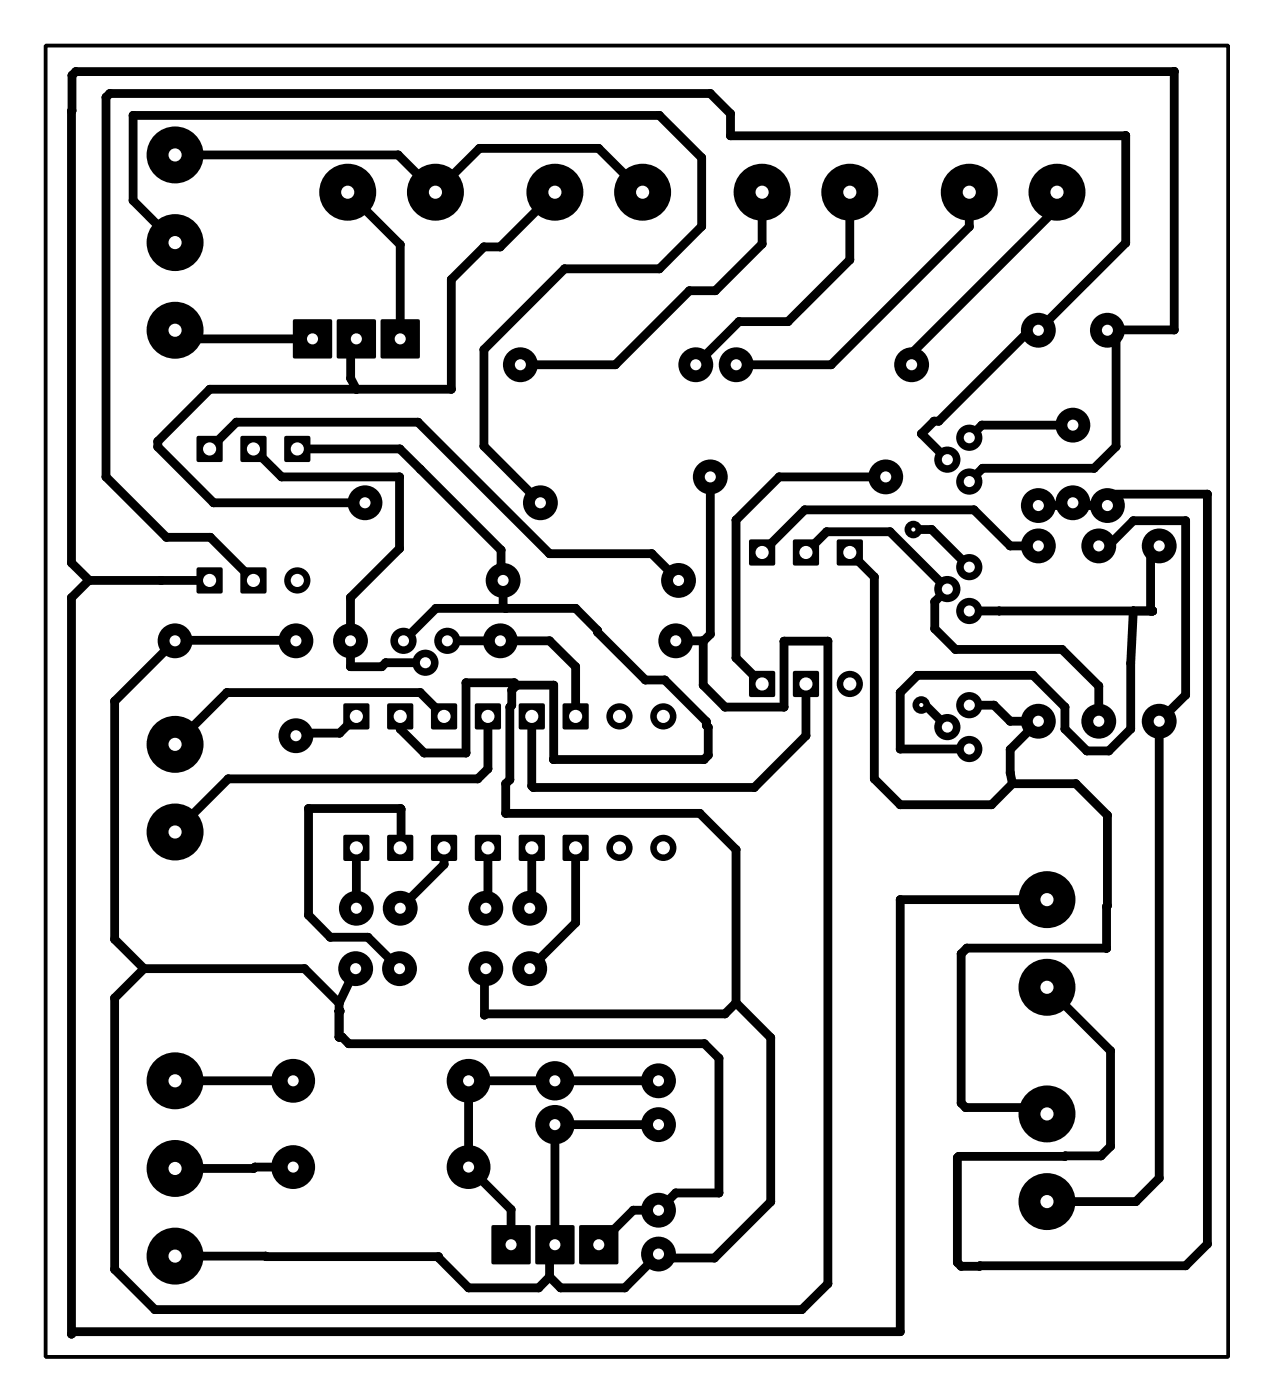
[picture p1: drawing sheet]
<svg xmlns="http://www.w3.org/2000/svg" width="74mm" height="81mm" viewBox="0 0 74 81" stroke-linecap="round" stroke-linejoin="round" font-family="sans-serif">
<g fill="#000">
<path d="M17 18.5h2.2v2.2h-2.2z" fill-rule="evenodd"/>
<path d="M19.5 18.5h2.2v2.2h-2.2z" fill-rule="evenodd"/>
<path d="M22.1 18.5h2.2v2.2h-2.2z" fill-rule="evenodd"/>
<path d="M11.4 32.9h1.5v1.5h-1.5z" fill-rule="evenodd"/>
<path d="M11.4 25.3h1.5v1.4h-1.5z" fill-rule="evenodd"/>
<path d="M13.9 32.9h1.5v1.5h-1.5z" fill-rule="evenodd"/>
<path d="M13.9 25.3h1.5v1.4h-1.5z" fill-rule="evenodd"/>
<path d="M16.5 25.3h1.4v1.4h-1.4z" fill-rule="evenodd"/>
<path d="M43.4 38.9h1.5v1.5h-1.5z" fill-rule="evenodd"/>
<path d="M43.4 31.3h1.5v1.4h-1.5z" fill-rule="evenodd"/>
<path d="M45.9 38.9h1.5v1.5h-1.5z" fill-rule="evenodd"/>
<path d="M45.9 31.3h1.5v1.4h-1.5z" fill-rule="evenodd"/>
<path d="M48.5 31.3h1.4v1.4h-1.4z" fill-rule="evenodd"/>
<path d="M19.9 48.4h1.5v1.5h-1.5z" fill-rule="evenodd"/>
<path d="M19.9 40.8h1.5v1.4h-1.5z" fill-rule="evenodd"/>
<path d="M22.4 48.4h1.5v1.5h-1.5z" fill-rule="evenodd"/>
<path d="M22.4 40.8h1.5v1.4h-1.5z" fill-rule="evenodd"/>
<path d="M25 48.4h1.4v1.5h-1.4z" fill-rule="evenodd"/>
<path d="M25 40.8h1.4v1.4h-1.4z" fill-rule="evenodd"/>
<path d="M27.5 48.4h1.5v1.5h-1.5z" fill-rule="evenodd"/>
<path d="M27.5 40.8h1.5v1.4h-1.5z" fill-rule="evenodd"/>
<path d="M30.1 48.4h1.4v1.5h-1.4z" fill-rule="evenodd"/>
<path d="M30.1 40.8h1.4v1.4h-1.4z" fill-rule="evenodd"/>
<path d="M32.6 48.4h1.5v1.5h-1.5z" fill-rule="evenodd"/>
<path d="M32.6 40.8h1.5v1.4h-1.5z" fill-rule="evenodd"/>
<path d="M28.5 71h2.2v2.2h-2.2z" fill-rule="evenodd"/>
<path d="M31 71h2.2v2.2h-2.2z" fill-rule="evenodd"/>
<path d="M33.6 71h2.2v2.2h-2.2z" fill-rule="evenodd"/>
<circle cx="4.1" cy="6.4" r=".25"/>
<circle cx="4.2" cy="6.4" r=".25"/>
<circle cx="4.2" cy="4.4" r=".25"/>
<circle cx="4.4" cy="4.1" r=".25"/>
<circle cx="6.1" cy="5.6" r=".25"/>
<circle cx="6.4" cy="5.4" r=".25"/>
<circle cx="7.7" cy="11.6" r=".25"/>
<circle cx="7.7" cy="6.7" r=".25"/>
<circle cx="10.1" cy="9" r="1.65"/>
<circle cx="10.1" cy="14.1" r="1.65"/>
<circle cx="10.1" cy="19.1" r="1.65"/>
<circle cx="10.6" cy="19.6" r=".25"/>
<circle cx="20.1" cy="11.1" r="1.65"/>
<circle cx="20.3" cy="20" r=".25"/>
<circle cx="23.1" cy="9" r=".25"/>
<circle cx="23.2" cy="14.2" r=".25"/>
<circle cx="25.2" cy="11.1" r="1.65"/>
<circle cx="26.1" cy="16.2" r=".25"/>
<circle cx="27.8" cy="8.6" r=".25"/>
<circle cx="28" cy="14.3" r=".25"/>
<circle cx="29" cy="14.3" r=".25"/>
<circle cx="32.1" cy="11.1" r="1.65"/>
<circle cx="32.7" cy="15.6" r=".25"/>
<circle cx="34.7" cy="8.6" r=".25"/>
<circle cx="37.2" cy="11.1" r="1.65"/>
<circle cx="38.2" cy="15.6" r=".25"/>
<circle cx="38.2" cy="6.7" r=".25"/>
<circle cx="39.9" cy="16.8" r=".25"/>
<circle cx="40.6" cy="9.1" r=".25"/>
<circle cx="40.6" cy="13.1" r=".25"/>
<circle cx="41.1" cy="5.4" r=".25"/>
<circle cx="41.4" cy="16.8" r=".25"/>
<circle cx="42.3" cy="7.9" r=".25"/>
<circle cx="42.3" cy="6.6" r=".25"/>
<circle cx="42.8" cy="18.6" r=".25"/>
<circle cx="44.1" cy="11.1" r="1.65"/>
<circle cx="44.1" cy="14.1" r=".25"/>
<circle cx="45.6" cy="18.6" r=".25"/>
<circle cx="49.2" cy="11.1" r="1.65"/>
<circle cx="49.2" cy="15.1" r=".25"/>
<circle cx="56.1" cy="11.1" r="1.65"/>
<circle cx="56.1" cy="13.1" r=".25"/>
<circle cx="59.6" cy="19.1" r=".25"/>
<circle cx="60.1" cy="19.1" r="1.01"/>
<circle cx="61.2" cy="11.1" r="1.65"/>
<circle cx="61.2" cy="12.1" r=".25"/>
<circle cx="64.1" cy="19.1" r="1.01"/>
<circle cx="64.2" cy="19.1" r=".25"/>
<circle cx="64.6" cy="19.6" r=".25"/>
<circle cx="65.2" cy="7.9" r=".25"/>
<circle cx="65.2" cy="14.1" r=".25"/>
<circle cx="68" cy="4.1" r=".25"/>
<circle cx="68" cy="19.1" r=".25"/>
<circle cx="4.1" cy="32.6" r=".25"/>
<circle cx="4.1" cy="34.6" r=".25"/>
<circle cx="5.1" cy="33.6" r=".25"/>
<circle cx="5.2" cy="33.6" r=".25"/>
<circle cx="6.1" cy="27.6" r=".25"/>
<circle cx="9.1" cy="25.6" r=".25"/>
<circle cx="9.1" cy="25.9" r=".25"/>
<circle cx="9.3" cy="33.6" r=".25"/>
<circle cx="9.6" cy="31.1" r=".25"/>
<circle cx="10.1" cy="37.1" r="1.01"/>
<circle cx="10.2" cy="37.1" r=".25"/>
<circle cx="12.1" cy="22.6" r=".25"/>
<circle cx="12.2" cy="31.1" r=".25"/>
<circle cx="12.4" cy="29.1" r=".25"/>
<circle cx="13.7" cy="24.5" r=".25"/>
<circle cx="16.3" cy="27.6" r=".25"/>
<circle cx="16.9" cy="37.1" r=".51"/>
<circle cx="17.1" cy="37.1" r="1.01"/>
<circle cx="17.2" cy="33.6" r=".76"/>
<circle cx="20.3" cy="37.1" r="1.01"/>
<circle cx="20.3" cy="34.6" r=".25"/>
<circle cx="20.3" cy="38.6" r=".25"/>
<circle cx="20.3" cy="21.9" r=".25"/>
<circle cx="20.6" cy="22.6" r=".25"/>
<circle cx="21.1" cy="29.1" r="1.01"/>
<circle cx="22.1" cy="38.6" r=".25"/>
<circle cx="22.3" cy="38.4" r=".25"/>
<circle cx="23.1" cy="27.6" r=".25"/>
<circle cx="23.1" cy="31.8" r=".25"/>
<circle cx="23.2" cy="26" r=".25"/>
<circle cx="23.4" cy="37.1" r=".76"/>
<circle cx="24.2" cy="24.5" r=".25"/>
<circle cx="24.3" cy="27.2" r=".25"/>
<circle cx="24.6" cy="38.4" r=".76"/>
<circle cx="25.2" cy="35.3" r=".25"/>
<circle cx="25.9" cy="37.1" r=".76"/>
<circle cx="26.1" cy="22.6" r=".25"/>
<circle cx="27" cy="39.6" r=".25"/>
<circle cx="28" cy="25.9" r=".25"/>
<circle cx="28" cy="20.3" r=".25"/>
<circle cx="29" cy="37.1" r="1.01"/>
<circle cx="29" cy="31.9" r=".25"/>
<circle cx="29" cy="32.7" r=".25"/>
<circle cx="29.1" cy="33.6" r="1.01"/>
<circle cx="29.1" cy="35.1" r=".25"/>
<circle cx="29.3" cy="35.3" r=".25"/>
<circle cx="29.6" cy="40" r=".25"/>
<circle cx="29.8" cy="39.6" r=".25"/>
<circle cx="29.9" cy="39.7" r=".25"/>
<circle cx="30.1" cy="21.1" r="1.01"/>
<circle cx="31.3" cy="29.1" r="1.01"/>
<circle cx="31.8" cy="37.1" r=".25"/>
<circle cx="31.8" cy="32.1" r=".25"/>
<circle cx="32.1" cy="39.7" r=".25"/>
<circle cx="33.3" cy="35.3" r=".25"/>
<circle cx="33.3" cy="38.6" r=".25"/>
<circle cx="34.6" cy="36.6" r=".25"/>
<circle cx="34.6" cy="36.5" r=".25"/>
<circle cx="35.6" cy="21.1" r=".25"/>
<circle cx="37.4" cy="39.4" r=".25"/>
<circle cx="37.7" cy="32.1" r=".25"/>
<circle cx="38.5" cy="39.4" r=".25"/>
<circle cx="39.1" cy="37.1" r="1.01"/>
<circle cx="39.3" cy="33.6" r="1.01"/>
<circle cx="40.3" cy="21.1" r="1.01"/>
<circle cx="40.7" cy="37.1" r=".25"/>
<circle cx="40.7" cy="37.2" r=".25"/>
<circle cx="40.7" cy="39.7" r=".25"/>
<circle cx="41.1" cy="27.6" r="1.01"/>
<circle cx="41.1" cy="36.8" r=".25"/>
<circle cx="42.6" cy="38.1" r=".25"/>
<circle cx="42.6" cy="30.1" r=".25"/>
<circle cx="42.6" cy="21.1" r="1.01"/>
<circle cx="45.1" cy="27.6" r=".25"/>
<circle cx="45.4" cy="37.2" r=".25"/>
<circle cx="46.6" cy="29.5" r=".25"/>
<circle cx="47.9" cy="30.8" r=".25"/>
<circle cx="47.9" cy="37.2" r=".25"/>
<circle cx="48.1" cy="21.1" r=".25"/>
<circle cx="49.2" cy="39.6" r=".76"/>
<circle cx="50.6" cy="33.4" r=".25"/>
<circle cx="51.3" cy="27.6" r="1.01"/>
<circle cx="51.5" cy="30.8" r=".25"/>
<circle cx="52.8" cy="21.1" r="1.01"/>
<circle cx="52.8" cy="20.5" r=".25"/>
<circle cx="52.9" cy="30.7" r=".51"/>
<circle cx="53.1" cy="39.1" r=".25"/>
<circle cx="53.4" cy="25.1" r=".25"/>
<circle cx="54" cy="30.7" r=".25"/>
<circle cx="54.1" cy="24.4" r=".25"/>
<circle cx="54.1" cy="34.9" r=".25"/>
<circle cx="54.1" cy="36.4" r=".25"/>
<circle cx="54.4" cy="24.4" r=".25"/>
<circle cx="54.9" cy="26.6" r=".76"/>
<circle cx="54.9" cy="34.1" r=".76"/>
<circle cx="55.3" cy="37.6" r=".25"/>
<circle cx="56.1" cy="32.9" r=".76"/>
<circle cx="56.1" cy="25.4" r=".76"/>
<circle cx="56.1" cy="27.9" r=".76"/>
<circle cx="56.1" cy="35.4" r=".76"/>
<circle cx="56.4" cy="29.5" r=".25"/>
<circle cx="56.9" cy="24.6" r=".25"/>
<circle cx="56.9" cy="27.1" r=".25"/>
<circle cx="57.9" cy="35.4" r=".25"/>
<circle cx="58.5" cy="31.6" r=".25"/>
<circle cx="59.8" cy="39.1" r=".25"/>
<circle cx="60.1" cy="29.3" r="1.01"/>
<circle cx="60.1" cy="31.6" r="1.01"/>
<circle cx="61.5" cy="37.6" r=".25"/>
<circle cx="62.1" cy="29.1" r="1.01"/>
<circle cx="62.1" cy="24.6" r="1.01"/>
<circle cx="62.1" cy="29.3" r=".51"/>
<circle cx="62.1" cy="29.3" r=".38"/>
<circle cx="63.4" cy="27.1" r=".25"/>
<circle cx="63.6" cy="31.6" r="1.01"/>
<circle cx="63.6" cy="39.8" r=".25"/>
<circle cx="64.1" cy="29.3" r="1.01"/>
<circle cx="64.1" cy="28.6" r=".25"/>
<circle cx="64.2" cy="31.6" r=".25"/>
<circle cx="64.6" cy="25.9" r=".25"/>
<circle cx="65.5" cy="38.4" r=".25"/>
<circle cx="65.6" cy="30.2" r=".25"/>
<circle cx="65.6" cy="35.4" r=".25"/>
<circle cx="66.6" cy="35.3" r=".25"/>
<circle cx="66.6" cy="32.1" r=".25"/>
<circle cx="66.6" cy="35.4" r=".25"/>
<circle cx="66.8" cy="35.4" r=".25"/>
<circle cx="67.1" cy="31.6" r="1.01"/>
<circle cx="68.7" cy="30.2" r=".25"/>
<circle cx="69.9" cy="28.6" r=".25"/>
<circle cx="6.6" cy="40.6" r=".25"/>
<circle cx="6.6" cy="54.4" r=".25"/>
<circle cx="6.6" cy="57.8" r=".25"/>
<circle cx="8.3" cy="56.1" r=".25"/>
<circle cx="10.1" cy="43.1" r="1.65"/>
<circle cx="10.1" cy="48.2" r="1.65"/>
<circle cx="13.1" cy="40.1" r=".25"/>
<circle cx="13.2" cy="45.1" r=".25"/>
<circle cx="17" cy="42.5" r=".51"/>
<circle cx="17.1" cy="42.6" r="1.01"/>
<circle cx="17.6" cy="56.1" r=".25"/>
<circle cx="17.9" cy="53" r=".25"/>
<circle cx="17.9" cy="46.9" r=".25"/>
<circle cx="19.1" cy="54.3" r=".25"/>
<circle cx="19.6" cy="58.6" r=".25"/>
<circle cx="19.6" cy="58.1" r=".25"/>
<circle cx="19.7" cy="42.5" r=".25"/>
<circle cx="20.6" cy="56.1" r="1.01"/>
<circle cx="20.6" cy="52.6" r="1.01"/>
<circle cx="21.3" cy="54.3" r=".25"/>
<circle cx="23.1" cy="56.1" r="1.01"/>
<circle cx="23.2" cy="52.6" r="1.01"/>
<circle cx="23.2" cy="42.2" r=".25"/>
<circle cx="23.2" cy="46.9" r=".25"/>
<circle cx="23.2" cy="49.1" r=".25"/>
<circle cx="24.3" cy="40.1" r=".25"/>
<circle cx="24.6" cy="43.6" r=".25"/>
<circle cx="25.7" cy="50.1" r=".25"/>
<circle cx="27" cy="43.6" r=".25"/>
<circle cx="27.7" cy="45.1" r=".25"/>
<circle cx="28.1" cy="56.2" r=".25"/>
<circle cx="28.1" cy="58.8" r=".25"/>
<circle cx="28.1" cy="52.6" r="1.01"/>
<circle cx="28.1" cy="56.1" r="1.01"/>
<circle cx="28.3" cy="52.5" r=".25"/>
<circle cx="28.3" cy="44.6" r=".25"/>
<circle cx="29.3" cy="47.1" r=".25"/>
<circle cx="29.3" cy="45.4" r=".25"/>
<circle cx="29.5" cy="41" r=".25"/>
<circle cx="29.5" cy="45.2" r=".25"/>
<circle cx="29.6" cy="40.9" r=".25"/>
<circle cx="30.7" cy="56.1" r="1.01"/>
<circle cx="30.7" cy="52.6" r="1.01"/>
<circle cx="30.8" cy="45.5" r=".25"/>
<circle cx="30.8" cy="52.5" r=".25"/>
<circle cx="30.9" cy="45.6" r=".25"/>
<circle cx="32.1" cy="44" r=".25"/>
<circle cx="33.3" cy="53.5" r=".25"/>
<circle cx="35.9" cy="41.5" r=".76"/>
<circle cx="35.9" cy="49.1" r=".76"/>
<circle cx="38.4" cy="41.5" r=".76"/>
<circle cx="38.4" cy="49.1" r=".76"/>
<circle cx="40.5" cy="47.1" r=".25"/>
<circle cx="40.8" cy="44" r=".25"/>
<circle cx="40.9" cy="41.8" r=".25"/>
<circle cx="40.9" cy="42" r=".25"/>
<circle cx="41" cy="43.8" r=".25"/>
<circle cx="41" cy="42.1" r=".25"/>
<circle cx="42" cy="58.8" r=".25"/>
<circle cx="42" cy="41" r=".25"/>
<circle cx="42.6" cy="49.2" r=".25"/>
<circle cx="42.6" cy="58.1" r=".25"/>
<circle cx="43.7" cy="45.6" r=".25"/>
<circle cx="45.4" cy="41" r=".25"/>
<circle cx="46.7" cy="42.6" r=".25"/>
<circle cx="50.6" cy="45.1" r=".25"/>
<circle cx="52.1" cy="52.1" r=".25"/>
<circle cx="52.1" cy="46.6" r=".25"/>
<circle cx="52.1" cy="43.4" r=".25"/>
<circle cx="52.1" cy="40.1" r=".25"/>
<circle cx="53.4" cy="40.9" r=".51"/>
<circle cx="53.6" cy="40.9" r=".25"/>
<circle cx="54.9" cy="42.1" r=".76"/>
<circle cx="55.7" cy="55.3" r=".25"/>
<circle cx="56" cy="54.9" r=".25"/>
<circle cx="56.1" cy="40.9" r=".76"/>
<circle cx="56.1" cy="43.4" r=".76"/>
<circle cx="57.4" cy="46.6" r=".25"/>
<circle cx="57.6" cy="40.9" r=".25"/>
<circle cx="58.5" cy="41.8" r=".25"/>
<circle cx="58.5" cy="44.8" r=".25"/>
<circle cx="58.5" cy="43.4" r=".25"/>
<circle cx="58.6" cy="45.4" r=".25"/>
<circle cx="60.1" cy="41.8" r="1.01"/>
<circle cx="60.6" cy="57.2" r="1.65"/>
<circle cx="60.6" cy="52.1" r="1.65"/>
<circle cx="61.7" cy="42.2" r=".25"/>
<circle cx="61.7" cy="41" r=".25"/>
<circle cx="62.3" cy="45.4" r=".25"/>
<circle cx="62.9" cy="43.5" r=".25"/>
<circle cx="63.6" cy="41.8" r="1.01"/>
<circle cx="64.1" cy="54.9" r=".25"/>
<circle cx="64.1" cy="52.5" r=".25"/>
<circle cx="64.1" cy="55" r=".25"/>
<circle cx="64.1" cy="47.2" r=".25"/>
<circle cx="64.2" cy="43.5" r=".25"/>
<circle cx="65.5" cy="42.2" r=".25"/>
<circle cx="67.1" cy="41.8" r="1.01"/>
<circle cx="68.7" cy="40.3" r=".25"/>
<circle cx="4.1" cy="77.3" r=".25"/>
<circle cx="4.3" cy="77.2" r=".25"/>
<circle cx="6.6" cy="73.6" r=".25"/>
<circle cx="9" cy="75.9" r=".25"/>
<circle cx="10.1" cy="67.7" r="1.65"/>
<circle cx="10.1" cy="62.6" r="1.65"/>
<circle cx="10.1" cy="72.8" r="1.65"/>
<circle cx="14.7" cy="67.7" r=".25"/>
<circle cx="14.8" cy="67.6" r=".25"/>
<circle cx="15.4" cy="72.8" r=".25"/>
<circle cx="17" cy="67.6" r="1.27"/>
<circle cx="17" cy="62.6" r="1.27"/>
<circle cx="19.6" cy="60.1" r=".25"/>
<circle cx="19.8" cy="60.1" r=".25"/>
<circle cx="20.2" cy="60.5" r=".25"/>
<circle cx="25.4" cy="72.9" r=".25"/>
<circle cx="25.4" cy="72.8" r=".25"/>
<circle cx="27.1" cy="67.6" r="1.27"/>
<circle cx="27.1" cy="62.6" r="1.27"/>
<circle cx="27.1" cy="74.6" r=".25"/>
<circle cx="29.6" cy="70.1" r=".25"/>
<circle cx="31.2" cy="74.6" r=".25"/>
<circle cx="31.8" cy="72.4" r=".25"/>
<circle cx="31.8" cy="74" r=".25"/>
<circle cx="32.1" cy="62.6" r="1.14"/>
<circle cx="32.1" cy="65.2" r="1.14"/>
<circle cx="32.5" cy="74.6" r=".25"/>
<circle cx="36.2" cy="74.6" r=".25"/>
<circle cx="36.7" cy="70.1" r=".25"/>
<circle cx="38.1" cy="70.1" r="1.01"/>
<circle cx="38.1" cy="65.2" r="1.01"/>
<circle cx="38.1" cy="62.6" r="1.01"/>
<circle cx="38.1" cy="72.7" r="1.01"/>
<circle cx="38.4" cy="72.9" r=".25"/>
<circle cx="39.1" cy="69.1" r=".25"/>
<circle cx="40.8" cy="60.5" r=".25"/>
<circle cx="41.4" cy="72.9" r=".25"/>
<circle cx="41.6" cy="61.3" r=".25"/>
<circle cx="41.6" cy="69.1" r=".25"/>
<circle cx="44.6" cy="69.6" r=".25"/>
<circle cx="44.6" cy="60.1" r=".25"/>
<circle cx="46.4" cy="75.9" r=".25"/>
<circle cx="47.9" cy="74.4" r=".25"/>
<circle cx="52.1" cy="77.2" r=".25"/>
<circle cx="55.4" cy="73.2" r=".25"/>
<circle cx="55.4" cy="67.1" r=".25"/>
<circle cx="55.5" cy="67" r=".25"/>
<circle cx="55.7" cy="63.9" r=".25"/>
<circle cx="55.7" cy="73.4" r=".25"/>
<circle cx="55.9" cy="64.2" r=".25"/>
<circle cx="56.7" cy="73.4" r=".25"/>
<circle cx="56.8" cy="73.4" r=".25"/>
<circle cx="60.3" cy="64.2" r=".25"/>
<circle cx="60.6" cy="64.6" r="1.65"/>
<circle cx="60.6" cy="69.6" r="1.65"/>
<circle cx="61.7" cy="67" r=".25"/>
<circle cx="63.8" cy="67" r=".25"/>
<circle cx="64.3" cy="66.4" r=".25"/>
<circle cx="64.3" cy="60.9" r=".25"/>
<circle cx="65.8" cy="69.6" r=".25"/>
<circle cx="67.1" cy="68.3" r=".25"/>
<circle cx="68.7" cy="73.4" r=".25"/>
<circle cx="69.9" cy="72.1" r=".25"/>
</g>
<path d="M2.6 2.6h68.5v76h-68.5z" fill="none" stroke="#000" stroke-width=".2"/>
<g fill="none" stroke="#000" stroke-width=".51">
<path d="M10.1 9h13l2.1 2.1 2.6-2.5h6.9l2.5 2.5M10.1 19.1l.5 .5h7.5M10.1 14.1l-2.4-2.5v-4.9h30.5l2.4 2.4v4l-2.4 2.5h-5.5l-4.7 4.7v5.6l3.3 3.2M20.1 11.1l3.1 3.1v5.4M20.6 19.6l-.3 .4v1.9l.3 .7M32.1 11.1l-3.1 3.2h-1l-1.9 1.9v6.4h-14l-3 3v.3l3.3 3.2h8.7M44.1 11.1v3l-2.7 2.7h-1.5l-4.3 4.3h-5.5M49.2 11.1v4l-3.6 3.5h-2.8l-2.5 2.5M56.1 11.1v2l-8 8h-5.5M61.2 11.1v1l-8.4 8.4v.6M65.2 7.9h-22.9v-1.3l-1.2-1.2h-34.7l-.3 .2v22l3.5 3.5h2.6l2.5 2.5M65.2 7.9v6.2l-5.1 5h-.5l-5.2 5.3h-.3l-.7 .7 1.5 1.5"/>
<path d="M65.2 7.9h.1M68 4.1h-63.6l-.2 .3-.1 2v26.2l1.1 1M68 4.1v15h-3.9l.5 .5v6.3l-1.2 1.2h-6.5l-.8 .8M68 4.1h.1M12.1 26l1.6-1.5h10.5l7.6 7.6h5.9l1.6 1.5M12.1 33.6h-7l-1 1v42.7l.2-.1h47.8v-25.1h8.5M14.7 26l1.6 1.6h6.8v4.2l-2.8 2.8v4h1.8l.2-.2h2.3M16.9 37.1h-6.7l-3.6 3.5v13.8l1.7 1.7M17.2 26h6l5.8 5.9 .1 3.2 .2 .2M23.4 37.1l1.8-1.8h8.1l4.1 4.1h1.1l2.4 2.4v.2l.1 .1v1.7l-.2 .2h-8.7M25.9 37.1h5.9l1.5 1.5v2.9M29.9 39.7l-.1-.1h-2.8v4h-2.4l-1.4-1.4v-.7"/>
<path d="M29.9 39.7h2.2v4.3M29.9 39.7l-.3 .3v.9l-.1 .1v4.2l-.2 .2v1.7h11.2l2.1 2.1v8.9M39.1 37.1l1.6 .1M40.7 37.2v2.5l1.3 1.3h3.4v-3.8M41.1 27.6v9.2l-.4 .4M45.4 37.2h2.5v37.2l-1.5 1.5h-37.4l-2.4-2.3v-15.8l1.7-1.7M45.4 37.2h.1M46.7 39.6v3l-3 3h-12.8l-.1-.1v-4M46.7 32l1.2-1.2h3.6l3.4 3.3-.8 .8v1.5l1.2 1.2h6.2l2.1 2.2v2M49.2 32l1.4 1.4v11.7l1.5 1.5h5.3l1.2-1.2M51.3 27.6h-6.2l-2.5 2.5v8l1.5 1.5M52.9 30.7h1.1l2.1 2.2"/>
<path d="M60.1 31.6h-1.6l-2.1-2.1h-9.8l-2.5 2.5M60.1 29.3h4v-.7h5.8v43.5l-1.2 1.3h-13l-.3-.2v-6.1l.1-.1h8.3l.5-.6v-5.5l-3.7-3.7M62.1 24.6h-5.2l-.8 .8M63.6 31.6h.6l1.4-1.4h3.1v10.1l-1.6 1.5v26.5l-1.3 1.3h-5.2M65.6 35.4l-.1 3v3.8l-1.3 1.3h-1.3l-1.2-1.3v-1.2l-1.9-1.9h-6.7l-1 1v3.3h4M67.1 31.6l-.5 .5v3.2l.2 .1h-10.7M8.3 56.1h9.3l2 2M19.6 58.1v2h.2l.4 .4h20.6l.8 .8v7.8h-2.5l-1 1h-1.4l-2 2M20.6 56.1l-1 2M20.6 49.1v3.5M20.6 41.5l-.9 1h-2.7M23.2 49.1v-2.2h-5.3v6.1l1.2 1.3h2.2l1.8 1.8"/>
<path d="M25.7 41.5l-1.4-1.4h-11.2l-3 3M25.7 49.1v1l-2.5 2.5M28.1 56.1v.1v2.6h13.9l.6-.7M28.3 49.1v3.4l-.2 .1M28.3 41.5v3.1l-.6 .5h-14.5l-3.1 3.1M30.8 49.1v3.4l-.1 .1M32.1 44h.1M33.3 49.1v4.4l-2.6 2.6M42.6 58.1l2 2v9.5l-3.2 3.3h-3l-.3-.2-1.9 1.9h-3.7l-.7-.6M53.4 40.9h.2l1.3 1.2M56.1 40.9h1.5l.9 .9h1.6l-1.6 1.6v1.4l.1 .6M58.6 45.4h3.7l1.8 1.8v7.8l-8.1-.1-.3 .4v8.6l.2 .3h4.4l.3 .4"/>
<path d="M10.1 62.6h6.9M10.1 72.8h15.3l1.7 1.8h4.1l.6-.6M17 67.6l-6.9 .1M38.1 62.6h-11v5l2.5 2.5v2M38.1 65.2h-6v6.9l-.3 .3v1.6"/>
</g>
<circle cx="19.6" cy="58.6" r=".25" fill="#000"/>
<circle cx="62.1" cy="29.3" r=".12" fill="#fff"/>
<circle cx="53.4" cy="40.9" r=".38" fill="#000"/>
<circle cx="53.4" cy="40.9" r=".12" fill="#fff"/>
<circle cx="52.9" cy="30.7" r=".38" fill="#000"/>
<circle cx="52.9" cy="30.7" r=".12" fill="#fff"/>
<circle cx="17" cy="42.5" r=".38" fill="#000"/>
<circle cx="17" cy="42.5" r=".12" fill="#fff"/>
<circle cx="16.9" cy="37.1" r=".38" fill="#000"/>
<circle cx="16.9" cy="37.1" r=".12" fill="#fff"/>
<circle cx="10.1" cy="43.1" r="1.52" fill="#000"/>
<circle cx="10.1" cy="43.1" r=".38" fill="#fff"/>
<circle cx="10.1" cy="48.2" r="1.52" fill="#000"/>
<circle cx="10.1" cy="48.2" r=".38" fill="#fff"/>
<circle cx="10.1" cy="62.6" r="1.52" fill="#000"/>
<circle cx="10.1" cy="62.6" r=".38" fill="#fff"/>
<circle cx="10.1" cy="67.7" r="1.52" fill="#000"/>
<circle cx="10.1" cy="67.7" r=".38" fill="#fff"/>
<circle cx="10.1" cy="72.8" r="1.52" fill="#000"/>
<circle cx="10.1" cy="72.8" r=".38" fill="#fff"/>
<path d="M20 48.5h1.3v1.3h-1.3z" fill="#000"/>
<circle cx="20.6" cy="49.1" r=".38" fill="#fff"/>
<path d="M22.5 48.5h1.3v1.3h-1.3z" fill="#000"/>
<circle cx="23.2" cy="49.1" r=".38" fill="#fff"/>
<path d="M25.1 48.5h1.2v1.3h-1.2z" fill="#000"/>
<circle cx="25.7" cy="49.1" r=".38" fill="#fff"/>
<path d="M27.6 48.5h1.3v1.3h-1.3z" fill="#000"/>
<circle cx="28.3" cy="49.1" r=".38" fill="#fff"/>
<path d="M30.2 48.5h1.2v1.3h-1.2z" fill="#000"/>
<circle cx="30.8" cy="49.1" r=".38" fill="#fff"/>
<path d="M32.7 48.5h1.3v1.3h-1.3z" fill="#000"/>
<circle cx="33.3" cy="49.1" r=".38" fill="#fff"/>
<circle cx="35.9" cy="49.1" r=".63" fill="#000"/>
<circle cx="35.9" cy="49.1" r=".38" fill="#fff"/>
<circle cx="38.4" cy="49.1" r=".63" fill="#000"/>
<circle cx="38.4" cy="49.1" r=".38" fill="#fff"/>
<circle cx="38.4" cy="41.5" r=".63" fill="#000"/>
<circle cx="38.4" cy="41.5" r=".38" fill="#fff"/>
<circle cx="35.9" cy="41.5" r=".63" fill="#000"/>
<circle cx="35.9" cy="41.5" r=".38" fill="#fff"/>
<path d="M32.7 40.9h1.3v1.2h-1.3z" fill="#000"/>
<circle cx="33.3" cy="41.5" r=".38" fill="#fff"/>
<path d="M30.2 40.9h1.2v1.2h-1.2z" fill="#000"/>
<circle cx="30.8" cy="41.5" r=".38" fill="#fff"/>
<path d="M27.6 40.9h1.3v1.2h-1.3z" fill="#000"/>
<circle cx="28.3" cy="41.5" r=".38" fill="#fff"/>
<path d="M25.1 40.9h1.2v1.2h-1.2z" fill="#000"/>
<circle cx="25.7" cy="41.5" r=".38" fill="#fff"/>
<path d="M22.5 40.9h1.3v1.2h-1.3z" fill="#000"/>
<circle cx="23.2" cy="41.5" r=".38" fill="#fff"/>
<path d="M20 40.9h1.3v1.2h-1.3z" fill="#000"/>
<circle cx="20.6" cy="41.5" r=".38" fill="#fff"/>
<circle cx="20.6" cy="52.6" r=".89" fill="#000"/>
<circle cx="20.6" cy="52.6" r=".32" fill="#fff"/>
<circle cx="23.2" cy="52.6" r=".89" fill="#000"/>
<circle cx="23.2" cy="52.6" r=".32" fill="#fff"/>
<circle cx="28.1" cy="52.6" r=".89" fill="#000"/>
<circle cx="28.1" cy="52.6" r=".32" fill="#fff"/>
<circle cx="30.7" cy="52.6" r=".89" fill="#000"/>
<circle cx="30.7" cy="52.6" r=".32" fill="#fff"/>
<circle cx="23.1" cy="56.1" r=".89" fill="#000"/>
<circle cx="23.1" cy="56.1" r=".32" fill="#fff"/>
<circle cx="20.6" cy="56.1" r=".89" fill="#000"/>
<circle cx="20.6" cy="56.1" r=".32" fill="#fff"/>
<circle cx="28.1" cy="56.1" r=".89" fill="#000"/>
<circle cx="28.1" cy="56.1" r=".32" fill="#fff"/>
<circle cx="30.7" cy="56.1" r=".89" fill="#000"/>
<circle cx="30.7" cy="56.1" r=".32" fill="#fff"/>
<circle cx="17" cy="62.6" r="1.14" fill="#000"/>
<circle cx="17" cy="62.6" r=".32" fill="#fff"/>
<circle cx="27.1" cy="62.6" r="1.14" fill="#000"/>
<circle cx="27.1" cy="62.6" r=".32" fill="#fff"/>
<circle cx="17" cy="67.6" r="1.14" fill="#000"/>
<circle cx="17" cy="67.6" r=".32" fill="#fff"/>
<circle cx="27.1" cy="67.6" r="1.14" fill="#000"/>
<circle cx="27.1" cy="67.6" r=".32" fill="#fff"/>
<circle cx="32.1" cy="62.6" r="1.01" fill="#000"/>
<circle cx="32.1" cy="62.6" r=".32" fill="#fff"/>
<circle cx="32.1" cy="65.2" r="1.01" fill="#000"/>
<circle cx="32.1" cy="65.2" r=".32" fill="#fff"/>
<circle cx="38.1" cy="62.6" r=".89" fill="#000"/>
<circle cx="38.1" cy="62.6" r=".32" fill="#fff"/>
<circle cx="38.1" cy="65.2" r=".89" fill="#000"/>
<circle cx="38.1" cy="65.2" r=".32" fill="#fff"/>
<path d="M28.6 71.1h2v2h-2z" fill="#000"/>
<circle cx="29.6" cy="72.1" r=".32" fill="#fff"/>
<path d="M31.1 71.1h2v2h-2z" fill="#000"/>
<circle cx="32.1" cy="72.1" r=".32" fill="#fff"/>
<path d="M33.7 71.1h2v2h-2z" fill="#000"/>
<circle cx="34.7" cy="72.1" r=".32" fill="#fff"/>
<circle cx="38.1" cy="70.1" r=".89" fill="#000"/>
<circle cx="38.1" cy="70.1" r=".32" fill="#fff"/>
<circle cx="38.1" cy="72.7" r=".89" fill="#000"/>
<circle cx="38.1" cy="72.7" r=".32" fill="#fff"/>
<circle cx="23.4" cy="37.1" r=".63" fill="#000"/>
<circle cx="23.4" cy="37.1" r=".32" fill="#fff"/>
<circle cx="24.6" cy="38.4" r=".63" fill="#000"/>
<circle cx="24.6" cy="38.4" r=".32" fill="#fff"/>
<circle cx="25.9" cy="37.1" r=".63" fill="#000"/>
<circle cx="25.9" cy="37.1" r=".32" fill="#fff"/>
<circle cx="39.1" cy="37.1" r=".89" fill="#000"/>
<circle cx="39.1" cy="37.1" r=".32" fill="#fff"/>
<circle cx="29" cy="37.1" r=".89" fill="#000"/>
<circle cx="29" cy="37.1" r=".32" fill="#fff"/>
<circle cx="10.1" cy="37.1" r=".89" fill="#000"/>
<circle cx="10.1" cy="37.1" r=".32" fill="#fff"/>
<circle cx="20.3" cy="37.1" r=".89" fill="#000"/>
<circle cx="20.3" cy="37.1" r=".32" fill="#fff"/>
<circle cx="29.1" cy="33.6" r=".89" fill="#000"/>
<circle cx="29.1" cy="33.6" r=".32" fill="#fff"/>
<circle cx="39.3" cy="33.6" r=".89" fill="#000"/>
<circle cx="39.3" cy="33.6" r=".32" fill="#fff"/>
<path d="M11.5 33h1.3v1.3h-1.3z" fill="#000"/>
<circle cx="12.1" cy="33.6" r=".38" fill="#fff"/>
<path d="M14 33h1.3v1.3h-1.3z" fill="#000"/>
<circle cx="14.7" cy="33.6" r=".38" fill="#fff"/>
<circle cx="17.2" cy="33.6" r=".63" fill="#000"/>
<circle cx="17.2" cy="33.6" r=".38" fill="#fff"/>
<path d="M16.6 25.4h1.2v1.2h-1.2z" fill="#000"/>
<circle cx="17.2" cy="26" r=".38" fill="#fff"/>
<path d="M14 25.4h1.3v1.2h-1.3z" fill="#000"/>
<circle cx="14.7" cy="26" r=".38" fill="#fff"/>
<path d="M11.5 25.4h1.3v1.2h-1.3z" fill="#000"/>
<circle cx="12.1" cy="26" r=".38" fill="#fff"/>
<circle cx="41.1" cy="27.6" r=".89" fill="#000"/>
<circle cx="41.1" cy="27.6" r=".32" fill="#fff"/>
<circle cx="51.3" cy="27.6" r=".89" fill="#000"/>
<circle cx="51.3" cy="27.6" r=".32" fill="#fff"/>
<path d="M43.5 39h1.3v1.3h-1.3z" fill="#000"/>
<circle cx="44.1" cy="39.6" r=".38" fill="#fff"/>
<path d="M46 39h1.3v1.3h-1.3z" fill="#000"/>
<circle cx="46.7" cy="39.6" r=".38" fill="#fff"/>
<circle cx="49.2" cy="39.6" r=".63" fill="#000"/>
<circle cx="49.2" cy="39.6" r=".38" fill="#fff"/>
<path d="M48.6 31.4h1.2v1.2h-1.2z" fill="#000"/>
<circle cx="49.2" cy="32" r=".38" fill="#fff"/>
<path d="M46 31.4h1.3v1.2h-1.3z" fill="#000"/>
<circle cx="46.7" cy="32" r=".38" fill="#fff"/>
<path d="M43.5 31.4h1.3v1.2h-1.3z" fill="#000"/>
<circle cx="44.1" cy="32" r=".38" fill="#fff"/>
<circle cx="56.1" cy="32.9" r=".63" fill="#000"/>
<circle cx="56.1" cy="32.9" r=".32" fill="#fff"/>
<circle cx="54.9" cy="34.1" r=".63" fill="#000"/>
<circle cx="54.9" cy="34.1" r=".32" fill="#fff"/>
<circle cx="56.1" cy="35.4" r=".63" fill="#000"/>
<circle cx="56.1" cy="35.4" r=".32" fill="#fff"/>
<circle cx="56.1" cy="40.9" r=".63" fill="#000"/>
<circle cx="56.1" cy="40.9" r=".32" fill="#fff"/>
<circle cx="54.9" cy="42.1" r=".63" fill="#000"/>
<circle cx="54.9" cy="42.1" r=".32" fill="#fff"/>
<circle cx="56.1" cy="43.4" r=".63" fill="#000"/>
<circle cx="56.1" cy="43.4" r=".32" fill="#fff"/>
<circle cx="60.1" cy="31.6" r=".89" fill="#000"/>
<circle cx="60.1" cy="31.6" r=".32" fill="#fff"/>
<circle cx="60.1" cy="41.8" r=".89" fill="#000"/>
<circle cx="60.1" cy="41.8" r=".32" fill="#fff"/>
<circle cx="63.6" cy="31.6" r=".89" fill="#000"/>
<circle cx="63.6" cy="31.6" r=".32" fill="#fff"/>
<circle cx="63.6" cy="41.8" r=".89" fill="#000"/>
<circle cx="63.6" cy="41.8" r=".32" fill="#fff"/>
<circle cx="67.1" cy="41.8" r=".89" fill="#000"/>
<circle cx="67.1" cy="41.8" r=".32" fill="#fff"/>
<circle cx="67.1" cy="31.6" r=".89" fill="#000"/>
<circle cx="67.1" cy="31.6" r=".32" fill="#fff"/>
<circle cx="60.6" cy="69.6" r="1.52" fill="#000"/>
<circle cx="60.6" cy="69.6" r=".38" fill="#fff"/>
<circle cx="60.6" cy="64.6" r="1.52" fill="#000"/>
<circle cx="60.6" cy="64.6" r=".38" fill="#fff"/>
<circle cx="56.1" cy="25.4" r=".63" fill="#000"/>
<circle cx="56.1" cy="25.4" r=".32" fill="#fff"/>
<circle cx="54.9" cy="26.6" r=".63" fill="#000"/>
<circle cx="54.9" cy="26.6" r=".32" fill="#fff"/>
<circle cx="56.1" cy="27.9" r=".63" fill="#000"/>
<circle cx="56.1" cy="27.9" r=".32" fill="#fff"/>
<circle cx="60.1" cy="19.1" r=".89" fill="#000"/>
<circle cx="60.1" cy="19.1" r=".32" fill="#fff"/>
<circle cx="60.1" cy="29.3" r=".89" fill="#000"/>
<circle cx="60.1" cy="29.3" r=".32" fill="#fff"/>
<circle cx="64.1" cy="29.3" r=".89" fill="#000"/>
<circle cx="64.1" cy="29.3" r=".32" fill="#fff"/>
<circle cx="64.1" cy="19.1" r=".89" fill="#000"/>
<circle cx="64.1" cy="19.1" r=".32" fill="#fff"/>
<circle cx="60.6" cy="52.1" r="1.52" fill="#000"/>
<circle cx="60.6" cy="52.1" r=".38" fill="#fff"/>
<circle cx="60.6" cy="57.2" r="1.52" fill="#000"/>
<circle cx="60.6" cy="57.2" r=".38" fill="#fff"/>
<circle cx="56.1" cy="11.1" r="1.52" fill="#000"/>
<circle cx="56.1" cy="11.1" r=".38" fill="#fff"/>
<circle cx="61.2" cy="11.1" r="1.52" fill="#000"/>
<circle cx="61.2" cy="11.1" r=".38" fill="#fff"/>
<circle cx="42.6" cy="21.1" r=".89" fill="#000"/>
<circle cx="42.6" cy="21.1" r=".32" fill="#fff"/>
<circle cx="52.8" cy="21.1" r=".89" fill="#000"/>
<circle cx="52.8" cy="21.1" r=".32" fill="#fff"/>
<circle cx="44.1" cy="11.1" r="1.52" fill="#000"/>
<circle cx="44.1" cy="11.1" r=".38" fill="#fff"/>
<circle cx="49.2" cy="11.1" r="1.52" fill="#000"/>
<circle cx="49.2" cy="11.1" r=".38" fill="#fff"/>
<circle cx="30.1" cy="21.1" r=".89" fill="#000"/>
<circle cx="30.1" cy="21.1" r=".32" fill="#fff"/>
<circle cx="40.3" cy="21.1" r=".89" fill="#000"/>
<circle cx="40.3" cy="21.1" r=".32" fill="#fff"/>
<circle cx="20.1" cy="11.1" r="1.52" fill="#000"/>
<circle cx="20.1" cy="11.1" r=".38" fill="#fff"/>
<circle cx="25.2" cy="11.1" r="1.52" fill="#000"/>
<circle cx="25.2" cy="11.1" r=".38" fill="#fff"/>
<circle cx="32.1" cy="11.1" r="1.52" fill="#000"/>
<circle cx="32.1" cy="11.1" r=".38" fill="#fff"/>
<circle cx="37.2" cy="11.1" r="1.52" fill="#000"/>
<circle cx="37.2" cy="11.1" r=".38" fill="#fff"/>
<circle cx="10.1" cy="19.1" r="1.52" fill="#000"/>
<circle cx="10.1" cy="19.1" r=".38" fill="#fff"/>
<circle cx="10.1" cy="14.1" r="1.52" fill="#000"/>
<circle cx="10.1" cy="14.1" r=".38" fill="#fff"/>
<circle cx="10.1" cy="9" r="1.52" fill="#000"/>
<circle cx="10.1" cy="9" r=".38" fill="#fff"/>
<path d="M17.1 18.6h2v2h-2z" fill="#000"/>
<circle cx="18.1" cy="19.6" r=".32" fill="#fff"/>
<path d="M19.6 18.6h2v2h-2z" fill="#000"/>
<circle cx="20.6" cy="19.6" r=".32" fill="#fff"/>
<path d="M22.2 18.6h2v2h-2z" fill="#000"/>
<circle cx="23.2" cy="19.6" r=".32" fill="#fff"/>
<circle cx="21.1" cy="29.1" r=".89" fill="#000"/>
<circle cx="21.1" cy="29.1" r=".32" fill="#fff"/>
<circle cx="31.3" cy="29.1" r=".89" fill="#000"/>
<circle cx="31.3" cy="29.1" r=".32" fill="#fff"/>
<circle cx="62.1" cy="24.6" r=".89" fill="#000"/>
<circle cx="62.1" cy="24.6" r=".32" fill="#fff"/>
<circle cx="62.1" cy="29.1" r=".89" fill="#000"/>
<circle cx="62.1" cy="29.1" r=".32" fill="#fff"/>
<circle cx="17.1" cy="37.1" r=".89" fill="#000"/>
<circle cx="17.1" cy="37.1" r=".32" fill="#fff"/>
<circle cx="17.1" cy="42.6" r=".89" fill="#000"/>
<circle cx="17.1" cy="42.6" r=".32" fill="#fff"/>
<path d="M2.6 2.6h68.5v76h-68.5z" fill="none" stroke="#000" stroke-width=".2"/>
</svg>
